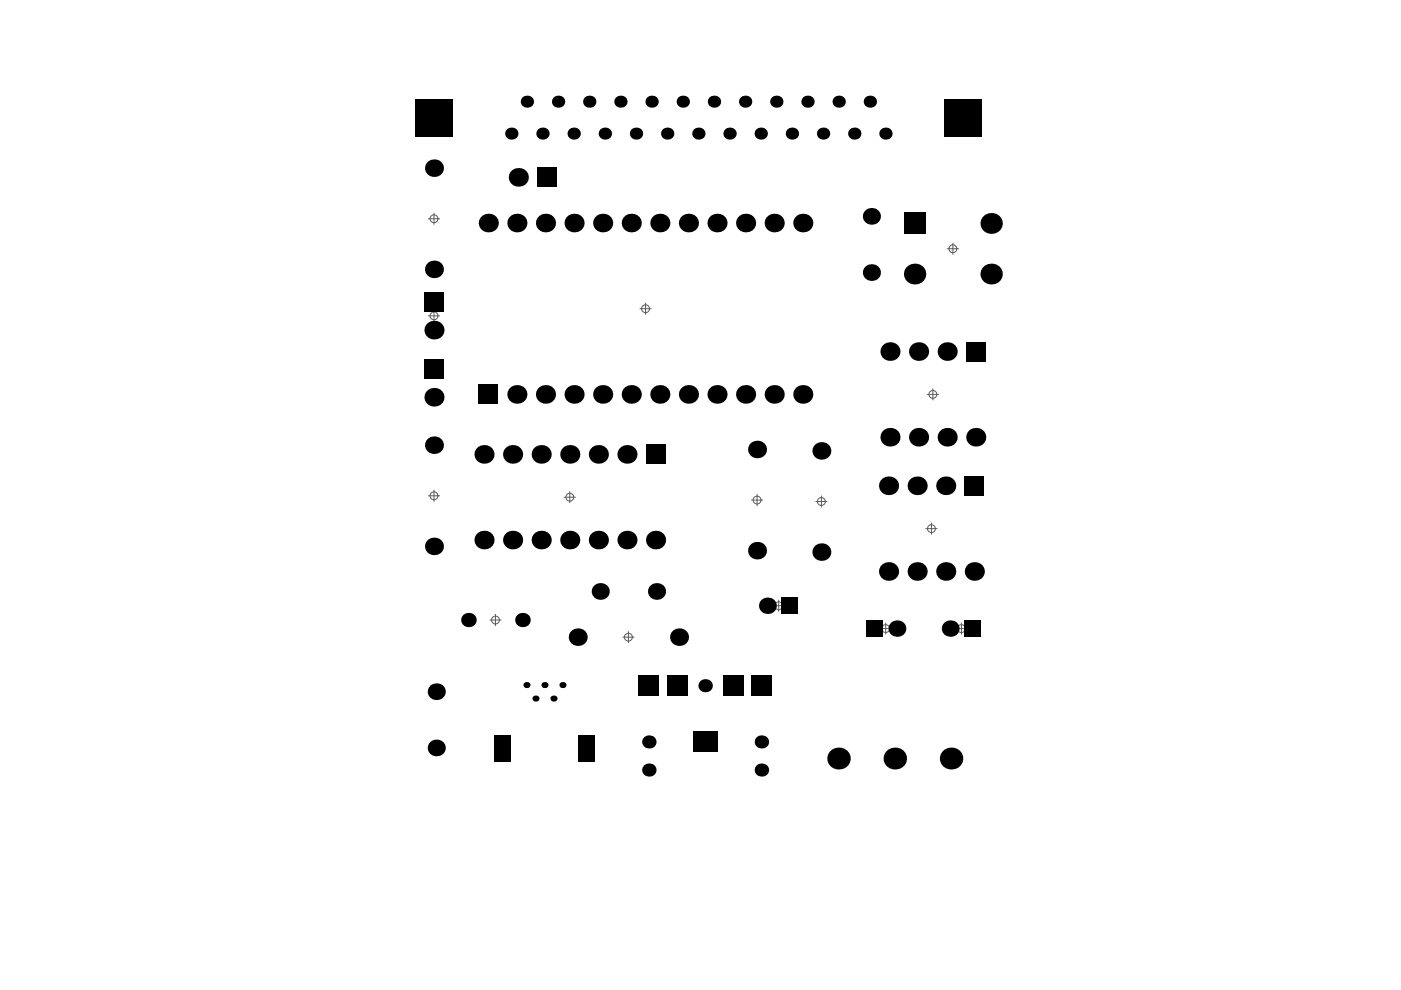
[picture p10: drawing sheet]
<svg xmlns="http://www.w3.org/2000/svg" width="297mm" height="210mm" viewBox="0 0 297 210" stroke-linecap="round" stroke-linejoin="round" font-family="sans-serif">
<g fill="none" stroke="#5a5a5a" stroke-width=".21">
<path d="M90.8 46.4h2.4M92 45.2v2.4M200.8 52.7h2.4M202 51.5v2.4M90.8 67h2.4M92 65.8v2.4M135.7 65.5h2.4M136.9 64.3v2.3M196.6 83.6h2.4M197.8 82.4v2.4M90.8 105.1h2.4M92 103.9v2.4"/>
<path d="M119.6 105.4h2.4M120.8 104.2v2.4M159.3 106h2.4M160.5 104.8v2.4M173 106.3h2.3M174.1 105.1v2.4M196.3 112.1h2.4M197.5 110.9v2.4M103.9 131.5h2.3M105 130.3v2.4M132 135.1h2.4M133.2 133.9v2.4"/>
<path d="M163.9 128.4h2.4M165.1 127.2v2.4M186.6 133.3h2.4M187.8 132.1v2.4M202.7 133.3h2.3M203.8 132.1v2.4"/>
<circle cx="92" cy="46.4" r=".83"/>
<circle cx="202" cy="52.7" r=".83"/>
<circle cx="92" cy="67" r=".83"/>
<circle cx="136.9" cy="65.5" r=".83"/>
<circle cx="197.8" cy="83.6" r=".83"/>
<circle cx="92" cy="105.1" r=".83"/>
<circle cx="120.8" cy="105.4" r=".83"/>
<circle cx="160.5" cy="106" r=".83"/>
<circle cx="174.1" cy="106.3" r=".83"/>
<circle cx="197.5" cy="112.1" r=".83"/>
<circle cx="105" cy="131.5" r=".83"/>
<circle cx="133.2" cy="135.1" r=".83"/>
<circle cx="165.1" cy="128.4" r=".83"/>
<circle cx="187.8" cy="133.3" r=".83"/>
<circle cx="203.8" cy="133.3" r=".83"/>
</g>
<g fill="#000">
<circle cx="92" cy="35.7" r="1.88"/>
<circle cx="108.4" cy="28.3" r="1.29"/>
<circle cx="109.9" cy="37.6" r="2"/>
<circle cx="111.7" cy="21.6" r="1.29"/>
<circle cx="115" cy="28.3" r="1.29"/>
<circle cx="118.3" cy="21.6" r="1.29"/>
<circle cx="121.6" cy="28.3" r="1.29"/>
<circle cx="124.9" cy="21.6" r="1.29"/>
<circle cx="128.2" cy="28.3" r="1.29"/>
<circle cx="131.5" cy="21.6" r="1.29"/>
<circle cx="134.9" cy="28.3" r="1.29"/>
<circle cx="138.2" cy="21.6" r="1.29"/>
<circle cx="141.5" cy="28.3" r="1.29"/>
<circle cx="144.8" cy="21.6" r="1.29"/>
<circle cx="148.1" cy="28.3" r="1.29"/>
<circle cx="151.4" cy="21.6" r="1.29"/>
<circle cx="154.7" cy="28.3" r="1.29"/>
<circle cx="158" cy="21.6" r="1.29"/>
<circle cx="161.3" cy="28.3" r="1.29"/>
<circle cx="164.6" cy="21.6" r="1.29"/>
<circle cx="167.9" cy="28.3" r="1.29"/>
<circle cx="171.2" cy="21.6" r="1.29"/>
<circle cx="174.5" cy="28.3" r="1.29"/>
<circle cx="177.8" cy="21.6" r="1.29"/>
<circle cx="181.1" cy="28.3" r="1.29"/>
<circle cx="184.4" cy="21.6" r="1.29"/>
<circle cx="187.7" cy="28.3" r="1.29"/>
<circle cx="92" cy="57.1" r="1.88"/>
<circle cx="103.5" cy="47.3" r="2"/>
<circle cx="109.6" cy="47.3" r="2"/>
<circle cx="115.7" cy="47.3" r="2"/>
<circle cx="121.7" cy="47.3" r="2"/>
<circle cx="127.8" cy="47.3" r="2"/>
<circle cx="133.8" cy="47.3" r="2"/>
<circle cx="139.9" cy="47.3" r="2"/>
<circle cx="146" cy="47.3" r="2"/>
<circle cx="152" cy="47.3" r="2"/>
<circle cx="158.1" cy="47.3" r="2"/>
<circle cx="164.1" cy="47.3" r="2"/>
<circle cx="170.2" cy="47.3" r="2"/>
<circle cx="184.8" cy="45.9" r="1.79"/>
<circle cx="184.8" cy="57.8" r="1.79"/>
<circle cx="193.9" cy="58.1" r="2.24"/>
<circle cx="210.1" cy="58.1" r="2.24"/>
<circle cx="210.1" cy="47.4" r="2.24"/>
<circle cx="92" cy="70" r="2"/>
<circle cx="188.7" cy="74.5" r="2"/>
<circle cx="194.8" cy="74.5" r="2"/>
<circle cx="200.8" cy="74.5" r="2"/>
<circle cx="92" cy="94.4" r="1.88"/>
<circle cx="92" cy="84.2" r="2"/>
<circle cx="102.6" cy="96.3" r="2"/>
<circle cx="108.7" cy="96.3" r="2"/>
<circle cx="109.6" cy="83.6" r="2"/>
<circle cx="114.7" cy="96.3" r="2"/>
<circle cx="115.7" cy="83.6" r="2"/>
<circle cx="120.8" cy="96.3" r="2"/>
<circle cx="121.7" cy="83.6" r="2"/>
<circle cx="126.9" cy="96.3" r="2"/>
<circle cx="127.8" cy="83.6" r="2"/>
<circle cx="132.9" cy="96.3" r="2"/>
<circle cx="133.8" cy="83.6" r="2"/>
<circle cx="139.9" cy="83.6" r="2"/>
<circle cx="146" cy="83.6" r="2"/>
<circle cx="152" cy="83.6" r="2"/>
<circle cx="158.1" cy="83.6" r="2"/>
<circle cx="160.5" cy="95.3" r="1.88"/>
<circle cx="164.1" cy="83.6" r="2"/>
<circle cx="170.2" cy="83.6" r="2"/>
<circle cx="174.1" cy="95.6" r="1.88"/>
<circle cx="188.7" cy="92.7" r="2"/>
<circle cx="194.8" cy="92.7" r="2"/>
<circle cx="200.8" cy="92.7" r="2"/>
<circle cx="206.9" cy="92.7" r="2"/>
<circle cx="92" cy="115.8" r="1.88"/>
<circle cx="102.6" cy="114.5" r="2"/>
<circle cx="108.7" cy="114.5" r="2"/>
<circle cx="114.7" cy="114.5" r="2"/>
<circle cx="120.8" cy="114.5" r="2"/>
<circle cx="126.9" cy="114.5" r="2"/>
<circle cx="132.9" cy="114.5" r="2"/>
<circle cx="139" cy="114.5" r="2"/>
<circle cx="160.5" cy="116.8" r="1.88"/>
<circle cx="174.1" cy="117.1" r="1.88"/>
<circle cx="188.4" cy="103" r="2"/>
<circle cx="194.5" cy="103" r="2"/>
<circle cx="200.5" cy="103" r="2"/>
<circle cx="99.3" cy="131.5" r="1.53"/>
<circle cx="110.8" cy="131.5" r="1.53"/>
<circle cx="122.5" cy="135.1" r="1.88"/>
<circle cx="127.3" cy="125.4" r="1.79"/>
<circle cx="139.2" cy="125.4" r="1.79"/>
<circle cx="144" cy="135.1" r="1.88"/>
<circle cx="162.7" cy="128.4" r="1.76"/>
<circle cx="188.4" cy="121.2" r="2"/>
<circle cx="190.2" cy="133.3" r="1.76"/>
<circle cx="194.5" cy="121.2" r="2"/>
<circle cx="200.5" cy="121.2" r="2"/>
<circle cx="201.5" cy="133.3" r="1.76"/>
<circle cx="206.6" cy="121.2" r="2"/>
<circle cx="92.5" cy="146.7" r="1.79"/>
<circle cx="92.5" cy="158.6" r="1.79"/>
<circle cx="111.6" cy="145.3" r=".65"/>
<circle cx="113.5" cy="148.1" r=".65"/>
<circle cx="115.4" cy="145.3" r=".65"/>
<circle cx="117.4" cy="148.1" r=".65"/>
<circle cx="119.3" cy="145.3" r=".65"/>
<circle cx="137.6" cy="157.3" r="1.41"/>
<circle cx="149.5" cy="145.4" r="1.41"/>
<circle cx="161.4" cy="157.3" r="1.41"/>
<circle cx="137.6" cy="163.3" r="1.41"/>
<circle cx="161.4" cy="163.3" r="1.41"/>
<circle cx="177.8" cy="160.8" r="2.35"/>
<circle cx="189.7" cy="160.8" r="2.35"/>
<circle cx="201.6" cy="160.8" r="2.35"/>
</g>
<g fill="#000">
<path d="M88 21h7.9v7.9h-7.9z" fill-rule="evenodd"/>
<path d="M113.9 35.6h4.1v4h-4.1z" fill-rule="evenodd"/>
<path d="M200.3 21h7.8v7.9h-7.8z" fill-rule="evenodd"/>
<path d="M191.6 45.1h4.6v4.5h-4.6z" fill-rule="evenodd"/>
<path d="M90 61.9h4v4.1h-4z" fill-rule="evenodd"/>
<path d="M90 76.1h4v4.1h-4z" fill-rule="evenodd"/>
<path d="M204.9 72.5h4v4.1h-4z" fill-rule="evenodd"/>
<path d="M101.5 81.6h4.1v4h-4.1z" fill-rule="evenodd"/>
<path d="M137 94.3h4v4.1h-4z" fill-rule="evenodd"/>
<path d="M204.5 101h4.1v4h-4.1z" fill-rule="evenodd"/>
<path d="M165.7 126.6h3.6v3.6h-3.6z" fill-rule="evenodd"/>
<path d="M183.6 131.5h3.6v3.6h-3.6z" fill-rule="evenodd"/>
<path d="M204.4 131.5h3.6v3.6h-3.6z" fill-rule="evenodd"/>
<path d="M135.4 143.2h4.3v4.3h-4.3z" fill-rule="evenodd"/>
<path d="M141.4 143.2h4.3v4.3h-4.3z" fill-rule="evenodd"/>
<path d="M146.9 155.2h5.2v4.3h-5.2z" fill-rule="evenodd"/>
<path d="M153.3 143.2h4.3v4.3h-4.3z" fill-rule="evenodd"/>
<path d="M159.3 143.2h4.3v4.3h-4.3z" fill-rule="evenodd"/>
<path d="M104.8 155.9h3.6v5.7h-3.6z" fill-rule="evenodd"/>
<path d="M122.5 155.9h3.6v5.7h-3.6z" fill-rule="evenodd"/>
</g>
</svg>
